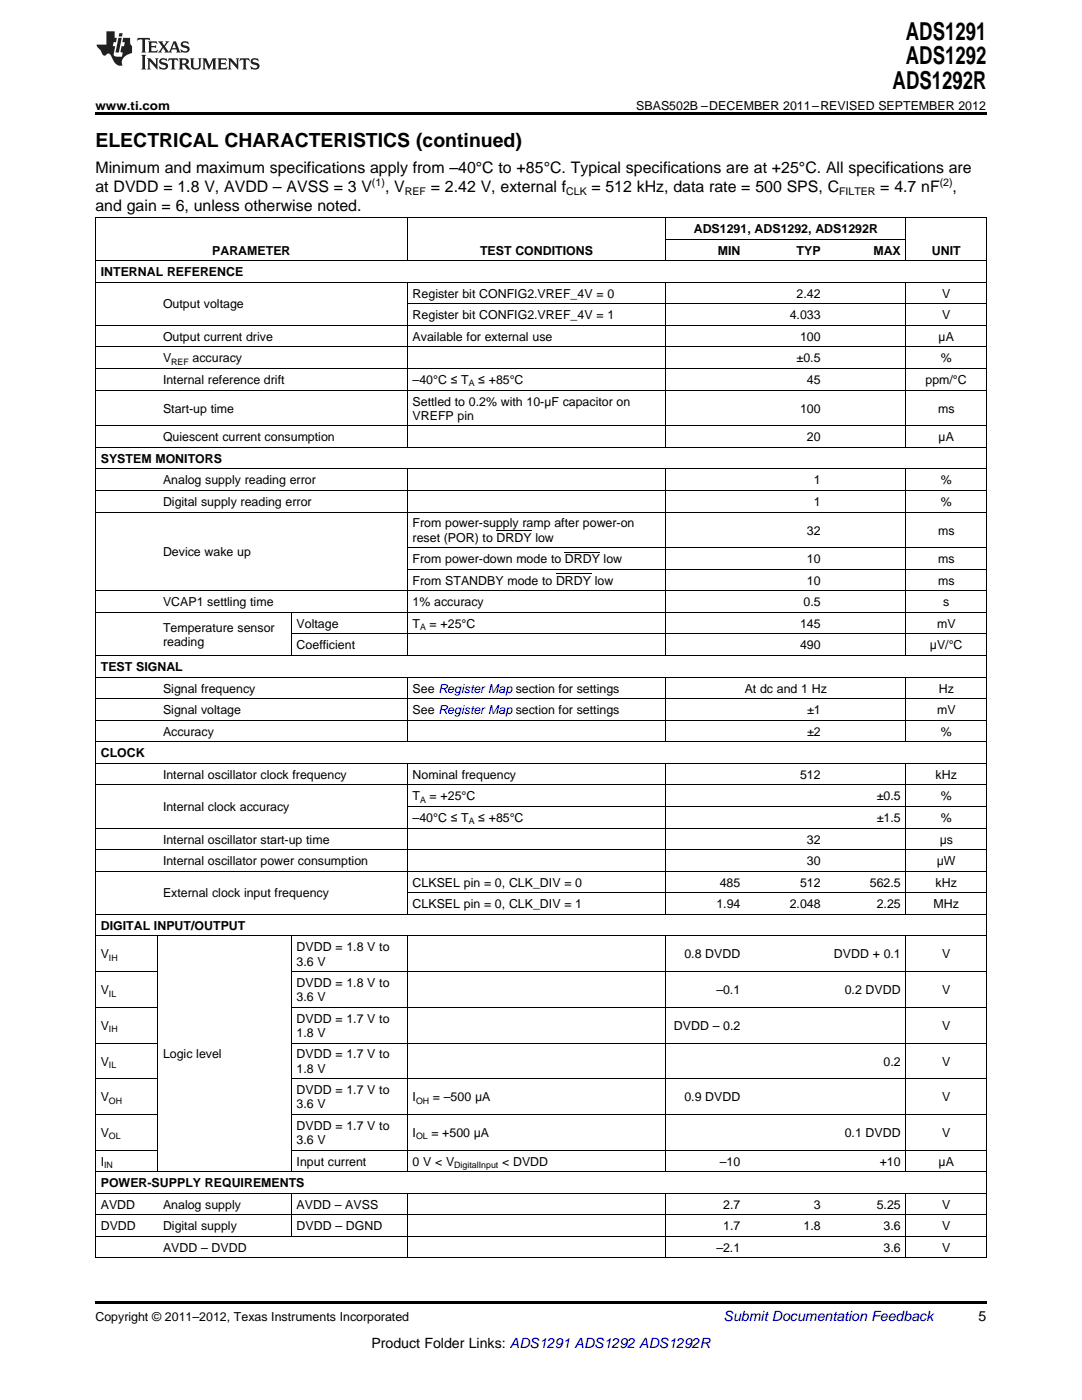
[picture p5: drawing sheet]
<svg xmlns="http://www.w3.org/2000/svg" width="216mm" height="279mm" viewBox="0 0 216 279" stroke-linecap="round" stroke-linejoin="round" font-family="sans-serif">
<defs><g id="words">
<g font-size="4.9">
<text x="180.8" y="7.9">ADS1291</text>
<text x="178.1" y="17.8">ADS1292R</text>
<text x="180.8" y="12.8">ADS1292</text>
</g>
<text font-size="3.9" x="19" y="29.3">ELECTRICAL CHARACTERISTICS (continued)</text>
<g font-size="3.2">
<text x="19" y="34.4">Minimum and maximum specifications apply from –40°C to +85°C. Typical specifications are at +25°C. All specifications are</text>
<text x="19" y="38.3">at DVDD = 1.8 V, AVDD – AVSS = 3 V</text>
<text x="76.8" y="38.3">, V</text>
<text x="86" y="38.3">= 2.42 V, external f</text>
<text x="118" y="38.3">= 512 kHz, data rate = 500 SPS, C</text>
<text x="175.7" y="38.3">= 4.7 nF</text>
<text x="190.1" y="38.3">,</text>
<text x="19" y="42.2">and gain = 6, unless otherwise noted.</text>
</g>
<text font-size="2.8" fill="#0000c8" x="144.4" y="263.6">Submit Documentation Feedback</text>
<g font-size="2.8">
<text x="195.3" y="263.6">5</text>
<text x="74.1" y="269">Product Folder Links: ADS1291 ADS1292 ADS1292R</text>
</g>
<g font-size="2.5">
<text x="19" y="21.9">www.ti.com</text>
<text x="127" y="21.9">SBAS502B –DECEMBER 2011–REVISED SEPTEMBER 2012</text>
<text x="138.4" y="46.5">ADS1291, ADS1292, ADS1292R</text>
<text x="42.3" y="50.8">PARAMETER</text>
<text x="95.8" y="50.8">TEST CONDITIONS</text>
<text x="143.2" y="50.8">MIN</text>
<text x="159" y="50.8">TYP</text>
<text x="174.3" y="50.8">MAX</text>
<text x="185.9" y="50.8">UNIT</text>
<text x="20.1" y="55.1">INTERNAL REFERENCE</text>
<text x="82.3" y="59.4">Register bit CONFIG2.VREF_4V = 0</text>
<text x="159" y="59.4">2.42</text>
<text x="188" y="59.4">V</text>
<text x="32.5" y="61.6">Output voltage</text>
<text x="82.3" y="63.7">Register bit CONFIG2.VREF_4V = 1</text>
<text x="157.6" y="63.7">4.033</text>
<text x="188" y="63.7">V</text>
<text x="32.5" y="68">Output current drive</text>
<text x="82.3" y="68">Available for external use</text>
<text x="159.6" y="68">100</text>
<text x="187.3" y="68">µA</text>
<text x="32.5" y="72.3">V</text>
<text x="32.5" y="76.6">Internal reference drift</text>
<text x="38.4" y="72.3">accuracy</text>
<text x="82.3" y="76.6">–40°C ≤ T</text>
<text x="95.4" y="76.6">≤ +85°C</text>
<text x="159" y="72.3">±0.5</text>
<text x="161" y="76.6">45</text>
<text x="184.7" y="76.6">ppm/°C</text>
<text x="187.7" y="72.3">%</text>
<text x="32.5" y="82.3">Start-up time</text>
<text x="82.3" y="80.9">Settled to 0.2% with 10-µF capacitor on</text>
<text x="82.3" y="83.7">VREFP pin</text>
<text x="159.6" y="82.3">100</text>
<text x="187.2" y="82.3">ms</text>
<text x="32.5" y="88.1">Quiescent current consumption</text>
<text x="161" y="88.1">20</text>
<text x="187.3" y="88.1">µA</text>
<text x="20.1" y="92.4">SYSTEM MONITORS</text>
<text x="32.5" y="96.7">Analog supply reading error</text>
<text x="32.5" y="101">Digital supply reading error</text>
<text x="162.4" y="96.7">1</text>
<text x="162.4" y="101">1</text>
<text x="187.7" y="96.7">%</text>
<text x="187.7" y="101">%</text>
<text x="82.3" y="105.3">From power-supply ramp after power-on</text>
<text x="161" y="106.7">32</text>
<text x="187.2" y="106.7">ms</text>
<text x="32.5" y="111">Device wake up</text>
<text x="82.3" y="108.1">reset (POR) to DRDY low</text>
<text x="82.3" y="112.4">From power-down mode to DRDY low</text>
<text x="161" y="112.4">10</text>
<text x="187.2" y="112.4">ms</text>
<text x="82.3" y="116.7">From STANDBY mode to DRDY low</text>
<text x="161" y="116.7">10</text>
<text x="187.2" y="116.7">ms</text>
<text x="32.5" y="121">VCAP1 settling time</text>
<text x="59.2" y="125.3">Voltage</text>
<text x="82.3" y="121">1% accuracy</text>
<text x="82.3" y="125.3">T</text>
<text x="85.7" y="125.3">= +25°C</text>
<text x="159.6" y="125.3">145</text>
<text x="160.3" y="121">0.5</text>
<text x="187" y="125.3">mV</text>
<text x="188.2" y="121">s</text>
<text x="32.5" y="126">Temperature sensor</text>
<text x="32.5" y="128.9">reading</text>
<text x="59.2" y="129.6">Coefficient</text>
<text x="159.6" y="129.6">490</text>
<text x="185.6" y="129.6">μV/°C</text>
<text x="20.1" y="133.9">TEST SIGNAL</text>
<text x="32.5" y="138.2">Signal frequency</text>
<text x="32.5" y="142.5">Signal voltage</text>
<text x="82.3" y="138.2">See Register Map section for settings</text>
<text x="82.3" y="142.5">See Register Map section for settings</text>
<text x="148.6" y="138.2">At dc and 1 Hz</text>
<text x="161" y="142.5">±1</text>
<text x="187" y="142.5">mV</text>
<text x="187.3" y="138.2">Hz</text>
<text x="32.5" y="146.8">Accuracy</text>
<text x="161" y="146.8">±2</text>
<text x="187.7" y="146.8">%</text>
<text x="20.1" y="151.1">CLOCK</text>
<text x="32.5" y="155.4">Internal oscillator clock frequency</text>
<text x="82.3" y="155.4">Nominal frequency</text>
<text x="159.6" y="155.4">512</text>
<text x="186.7" y="155.4">kHz</text>
<text x="32.5" y="161.9">Internal clock accuracy</text>
<text x="82.3" y="159.7">T</text>
<text x="85.7" y="159.7">= +25°C</text>
<text x="174.9" y="159.7">±0.5</text>
<text x="187.7" y="159.7">%</text>
<text x="82.3" y="164">–40°C ≤ T</text>
<text x="95.4" y="164">≤ +85°C</text>
<text x="174.9" y="164">±1.5</text>
<text x="187.7" y="164">%</text>
<text x="32.5" y="168.3">Internal oscillator start-up time</text>
<text x="32.5" y="172.6">Internal oscillator power consumption</text>
<text x="161" y="168.3">32</text>
<text x="161" y="172.6">30</text>
<text x="186.9" y="172.6">μW</text>
<text x="187.5" y="168.3">μs</text>
<text x="32.5" y="179.1">External clock input frequency</text>
<text x="82.3" y="177">CLKSEL pin = 0, CLK_DIV = 0</text>
<text x="143.6" y="177">485</text>
<text x="159.6" y="177">512</text>
<text x="173.6" y="177">562.5</text>
<text x="186.7" y="177">kHz</text>
<text x="20.1" y="185.6">DIGITAL INPUT/OUTPUT</text>
<text x="82.3" y="181.3">CLKSEL pin = 0, CLK_DIV = 1</text>
<text x="142.9" y="181.3">1.94</text>
<text x="157.6" y="181.3">2.048</text>
<text x="174.9" y="181.3">2.25</text>
<text x="186.3" y="181.3">MHz</text>
<text x="20.1" y="191.3">V</text>
<text x="59.2" y="189.9">DVDD = 1.8 V to</text>
<text x="136.6" y="191.3">0.8 DVDD</text>
<text x="166.4" y="191.3">DVDD + 0.1</text>
<text x="188" y="191.3">V</text>
<text x="59.2" y="192.7">3.6 V</text>
<text x="59.2" y="197">DVDD = 1.8 V to</text>
<text x="20.1" y="198.4">V</text>
<text x="59.2" y="199.8">3.6 V</text>
<text x="142.9" y="198.4">–0.1</text>
<text x="168.6" y="198.4">0.2 DVDD</text>
<text x="188" y="198.4">V</text>
<text x="20.1" y="205.5">V</text>
<text x="59.2" y="204.1">DVDD = 1.7 V to</text>
<text x="59.2" y="206.9">1.8 V</text>
<text x="134.5" y="205.5">DVDD – 0.2</text>
<text x="188" y="205.5">V</text>
<text x="20.1" y="212.7">V</text>
<text x="32.5" y="211.2">Logic level</text>
<text x="59.2" y="211.2">DVDD = 1.7 V to</text>
<text x="59.2" y="214.1">1.8 V</text>
<text x="176.3" y="212.7">0.2</text>
<text x="188" y="212.7">V</text>
<text x="20.1" y="219.8">V</text>
<text x="59.2" y="218.4">DVDD = 1.7 V to</text>
<text x="59.2" y="221.2">3.6 V</text>
<text x="82.3" y="219.8">I</text>
<text x="86.4" y="219.8">= –500 μA</text>
<text x="136.6" y="219.8">0.9 DVDD</text>
<text x="188" y="219.8">V</text>
<text x="20.1" y="226.9">V</text>
<text x="59.2" y="225.5">DVDD = 1.7 V to</text>
<text x="82.3" y="226.9">I</text>
<text x="86.1" y="226.9">= +500 μA</text>
<text x="168.6" y="226.9">0.1 DVDD</text>
<text x="188" y="226.9">V</text>
<text x="20.1" y="232.6">I</text>
<text x="59.2" y="228.3">3.6 V</text>
<text x="59.2" y="232.6">Input current</text>
<text x="82.3" y="232.6">0 V &lt; V</text>
<text x="100.2" y="232.6">&lt; DVDD</text>
<text x="143.6" y="232.6">–10</text>
<text x="175.5" y="232.6">+10</text>
<text x="187.3" y="232.6">μA</text>
<text x="20.1" y="236.9">POWER-SUPPLY REQUIREMENTS</text>
<text x="20.1" y="241.2">AVDD</text>
<text x="20.1" y="245.5">DVDD</text>
<text x="32.5" y="241.2">Analog supply</text>
<text x="32.5" y="245.5">Digital supply</text>
<text x="59.2" y="241.2">AVDD – AVSS</text>
<text x="59.2" y="245.5">DVDD – DGND</text>
<text x="144.3" y="241.2">2.7</text>
<text x="144.3" y="245.5">1.7</text>
<text x="160.3" y="245.5">1.8</text>
<text x="162.4" y="241.2">3</text>
<text x="174.9" y="241.2">5.25</text>
<text x="176.3" y="245.5">3.6</text>
<text x="188" y="241.2">V</text>
<text x="188" y="245.5">V</text>
<text x="32.5" y="249.8">AVDD – DVDD</text>
<text x="142.9" y="249.8">–2.1</text>
<text x="176.3" y="249.8">3.6</text>
<text x="188" y="249.8">V</text>
<text x="19" y="263.6">Copyright © 2011–2012, Texas Instruments Incorporated</text>
</g>
<g font-size="2.1">
<text x="74.2" y="37">(1)</text>
<text x="80.8" y="38.9">REF</text>
<text x="113" y="38.9">CLK</text>
<text x="167.4" y="38.9">FILTER</text>
<text x="187.5" y="37">(2)</text>
</g>
<g font-size="1.8">
<text x="34.1" y="72.8">REF</text>
<text x="93.5" y="77.1">A</text>
<text x="83.8" y="125.8">A</text>
<text x="83.8" y="160.2">A</text>
<text x="93.5" y="164.5">A</text>
<text x="21.7" y="191.8">IH</text>
<text x="21.7" y="198.9">IL</text>
<text x="21.7" y="206">IH</text>
<text x="21.7" y="213.1">IL</text>
<text x="21.7" y="220.3">OH</text>
<text x="83" y="220.3">OH</text>
<text x="21.7" y="227.4">OL</text>
<text x="83" y="227.4">OL</text>
<text x="20.8" y="233.1">IN</text>
<text x="90.6" y="233.1">DigitalInput</text>
</g>
</g></defs>
<g fill="#231f20">
<path d="M27.5 7.6l-.1 .5 .4-.2h.6v.1v2.1l-.2 .4h1l-.3-.4v-2.1l.1-.1h.5l.5 .2-.2-.5zM29.5 8.3l.2 .3v1.5l-.2 .4h1.8l.2-.6a1.04 1.04 0 0 1-1.3 .2v-.7h.6l.3 .2v-.6l-.3 .2h-.6v-.6l.8-.1 .4 .3-.2-.5zM31.5 8.3l.9 1.1-.9 1.1h.8l-.2-.2 .5-.7 .4 .7-.2 .2h1.5l-.1-.2 .1-.4h.9l.1 .4-.2 .2h1l-.3-.3-.7-1.9h-.5l-.9 2-.8-1 .9-1h-.8l.1 .3-.3 .5-.4-.6 .2-.2zM34.7 8.6l.4 1h-.7zM36.3 8.4a.63 .63 0 0 0-.2 .7 .63 .63 0 0 0 .6 .4l.6 .2 .1 .2a.75 .75 0 0 1-.7 .4 .75 .75 0 0 1-.6-.5l.1 .7 .1-.1a1.11 1.11 0 0 0 1.5-.6 1.13 1.13 0 0 0-1.2-.8l-.1-.4a1.04 1.04 0 0 1 1.2 .2l-.2-.5-.1 .1-.5-.2zM28.2 10.9l.2 .4v2.2l-.2 .4h1l-.3-.4v-2.2l.3-.4zM29.3 11.6l.3 .4v1.5l-.3 .4h.8l-.2-.4v-1.3l1.5 1.7v-1.9l.2-.4h-.7l.2 .4v.9l-1.1-1.3zM32 11.8a.62 .62 0 0 0-.2 .7 .62 .62 0 0 0 .6 .4l.6 .1 .1 .3a.76 .76 0 0 1-.7 .3 .76 .76 0 0 1-.6-.4l.1 .7 .1-.1a1.11 1.11 0 0 0 1.5-.6 1.13 1.13 0 0 0-1.2-.8l-.1-.4a1.04 1.04 0 0 1 1.2 .2l-.2-.6-.1 .1-.5-.1zM33.7 11.6l-.2 .6a.61 .61 0 0 1 .8-.3v1.6l-.2 .4h.9l-.2-.4v-1.6a.63 .63 0 0 1 .8 .3l-.2-.6zM35.6 11.6l.3 .4v1.5l-.3 .4h1l-.2-.2v-.8l.5 .2a.76 .76 0 0 0 1.2 .7l-1-1a.58 .58 0 0 0 .6-.5 .58 .58 0 0 0-.5-.6zM36.4 11.9h.1a.45 .45 0 0 1 .5 .1 .45 .45 0 0 1 .1 .5l-.7 .2zM37.9 11.6l.2 .2a2.17 2.17 0 0 0 .3 1.9 .99 .99 0 0 0 1.6-.6v-1.1l.2-.4h-.7l.2 .2a1.92 1.92 0 0 1-.2 1.8 .6 .6 0 0 1-.9-.5v-1.1l.2-.4zM40.4 11.6l.2 .4v1.5l-.2 .4h.7l-.2-.4v-1.4l.8 1.8 .8-1.8v1.4l-.2 .4h.9l-.2-.4v-1.5l.2-.4h-.8l-.6 1.5-.6-1.5zM43.4 11.6l.2 .4v1.5l-.2 .4h1.8l.2-.6a1.04 1.04 0 0 1-1.3 .1v-.6h.5l.4 .2v-.6l-.4 .2h-.5v-.7h.8l.3 .3-.1-.6zM45.5 11.6l.2 .4v1.5l-.2 .4h.7l-.2-.4v-1.3l1.5 1.7v-1.9l.2-.4h-.7l.2 .4v.9l-1.1-1.3zM47.9 11.6l-.1 .6a.61 .61 0 0 1 .8-.3v1.6l-.3 .4h1l-.3-.4 .1-1.6a.63 .63 0 0 1 .7 .3l-.1-.6zM50.2 11.8a.62 .62 0 0 0-.2 .7 .62 .62 0 0 0 .6 .4l.6 .1 .2 .3a.76 .76 0 0 1-.8 .3 .76 .76 0 0 1-.6-.4l.1 .7 .2-.1a1.11 1.11 0 0 0 1.5-.6 1.13 1.13 0 0 0-1.3-.8l-.1-.4a1.04 1.04 0 0 1 1.2 .2l-.1-.6-.2 .1-.5-.1z"/>
<path d="M21.2 6.3v2.6h-1.9l.1 .4 .7 .9a.91 .91 0 0 0 1 .8 .56 .56 0 0 1 .5-.3 .56 .56 0 0 1 .5 .3l.4 .8a1.53 1.53 0 0 0 1.9 1.2 1.54 1.54 0 0 1 1-2.1l.9-.3v-1.4a1.52 1.52 0 0 1-.3-1.6h-1.4l-.2 .8h.5l-.2 .8h-.4l-.2 1v.2l.4 .1-.2 .8a1.93 1.93 0 0 1-1.6-.3l.3-1.8h-.5l.2-.8h.4l.2-.8h-.4v-1.3zM23.6 7.6l-.6 2.9h.7l.6-2.9zM23.8 6.6l-.1 .7h.6l.2-.7z"/>
</g>
<path d="M19 22.5h177.8v.5h-177.8zM19 259.7h177.8v.5h-177.8z" fill="#000"/>
<g fill="none" stroke="#000" stroke-width=".2">
<path d="M19 56.3h177.8M19 52h177.8M19 43.4h177.8M19.1 43.5v207.6M81.2 43.5v8.6M81.2 56.4v32.9M132.8 43.5v8.6M132.8 56.4v32.9M132.8 47.7h48M180.8 43.5v8.6M180.8 56.4v32.9M196.8 43.5v207.6"/>
<path d="M19 77.8h177.8M19 73.5h177.8M19 69.2h177.8M19 64.9h177.8M81.3 60.6h115.5M19 97.9h177.8M19 93.6h177.8M19 89.3h177.8M19 85h177.8M81.2 93.6v37.3M132.8 93.6v37.3M180.8 93.6v37.3"/>
<path d="M19 117.9h177.8M19 102.2h177.8M81.3 113.6h115.5M81.3 109.3h115.5M99.1 105.9h7M110.9 114.5h7M112.7 110.2h7M19 139.4h177.8M19 135.1h177.8M19 130.8h177.8M19 122.2h177.8M58.1 122.3v8.6"/>
<path d="M58.1 126.5h138.7M81.2 135.2v12.9M132.8 135.2v12.9M180.8 135.2v12.9M19 156.7h177.8M19 152.3h177.8M19 148h177.8M19 143.7h177.8M81.2 152.4v30.1M132.8 152.4v30.1M180.8 152.4v30.1M19 173.9h177.8"/>
<path d="M19 169.6h177.8M19 165.3h177.8M81.3 178.2h115.5M81.3 161h115.5M19 193.9h12.5M19 186.8h177.8M19 182.5h177.8M31.4 186.8v47.1M58.1 186.8v47.1M58.1 193.9h138.7M81.2 186.8v47.1M132.8 186.8v47.1"/>
<path d="M180.8 186.8v47.1M19 215.3h12.5M19 208.2h12.5M19 201h12.5M58.1 215.3h138.7M58.1 208.2h138.7M58.1 201h138.7M19 238.1h177.8M19 233.8h177.8M19 229.5h12.5M19 222.4h12.5M58.1 238.2v8.6"/>
<path d="M58.1 229.5h138.7M58.1 222.4h138.7M81.2 238.2v12.9M132.8 238.2v12.9M180.8 238.2v12.9M19 251.1h177.8M19 246.8h177.8M19 242.4h177.8"/>
</g>
<use href="#words"/>
</svg>
